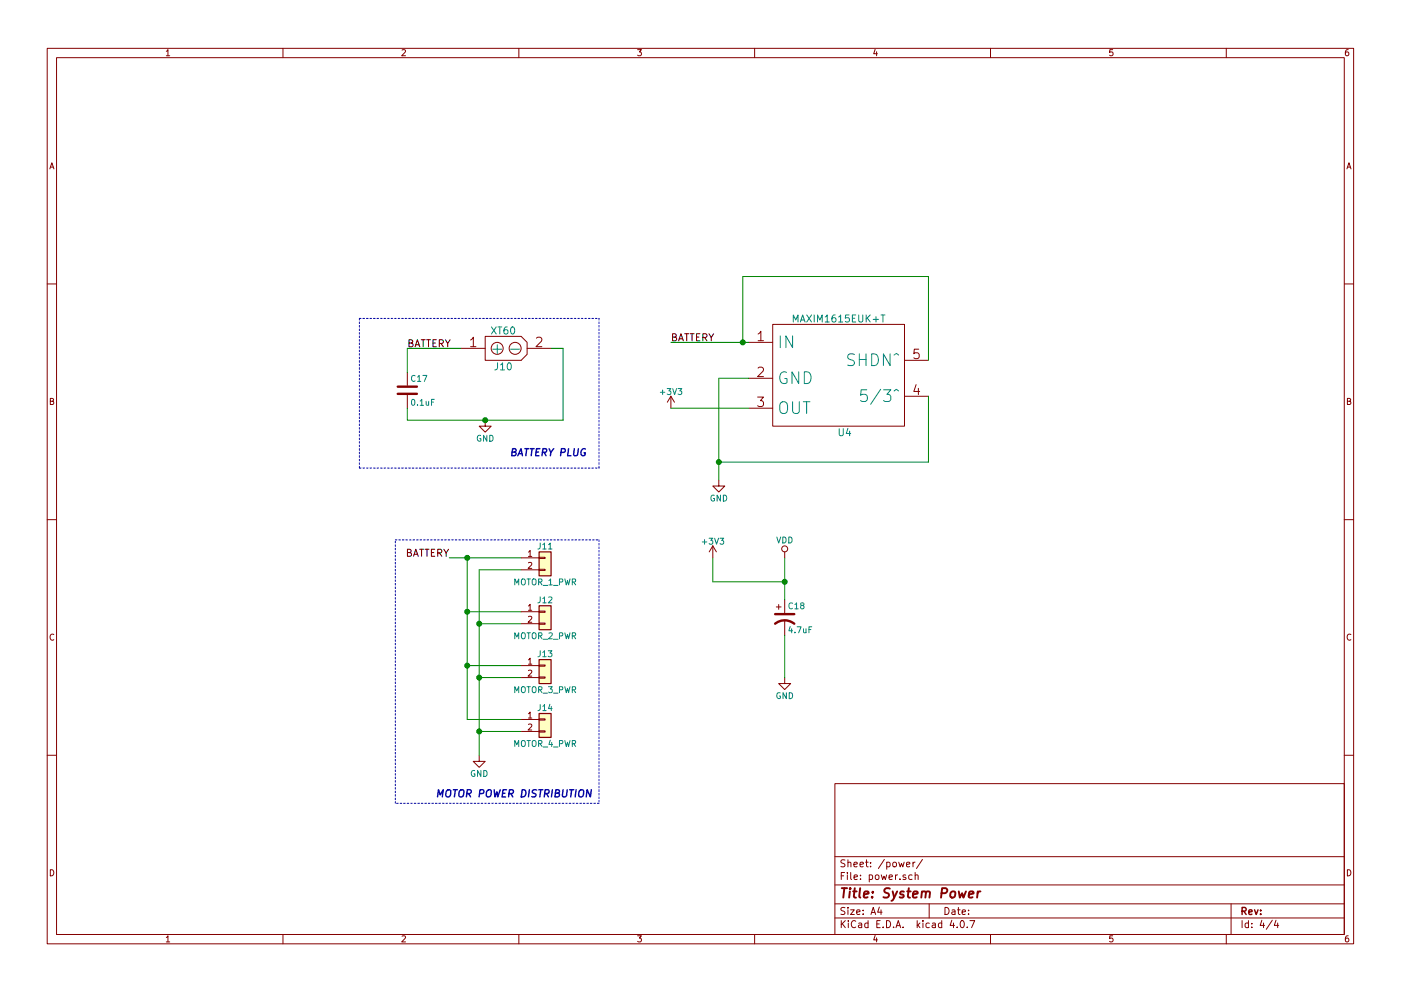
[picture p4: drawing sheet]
<svg xmlns="http://www.w3.org/2000/svg" width="297mm" height="210mm" viewBox="0 0 297 210" stroke-linecap="round" stroke-linejoin="round" font-family="sans-serif">
<g fill="none" stroke="#840000" stroke-width=".21">
<path d="M10 10.3h277v189.9h-277zM12 12.2h273v186.1h-273zM35.3 10.9l.3-.4v1.3M35.3 11.8h.7M60 10.3v1.9M85.2 10.6l.5-.1 .3 .4-.8 .9h.8M110 10.3v1.9M135.2 10.5h.8l-.4 .5 .3 .1 .1 .2-.1 .4-.2 .1-.5-.1M160 10.3v1.9M185.5 10.5l-.3 .9h.8M185.9 11v.8M210 10.3v1.9"/>
<path d="M235.9 10.5h-.6v.6h.6l.1 .5-.3 .2-.4-.1M260 10.3v1.9M285.9 10.5l-.4 .1-.2 .2-.1 .8 .3 .2 .4-.1 .1-.4-.1-.2-.4-.1-.3 .3M10.6 35.8l.4-1.3 .4 1.3M10.7 35.5h.6M285.6 35.8l.4-1.3 .4 1.3M285.7 35.5h.6M10 60.2h2M86.4 79v2.8M97.8 73.9h5.1M99.8 72.1l.6-.6v2.1M99.8 73.6h1.1"/>
<path d="M102.9 71.4h7.6l1.3 1.2v2.6l-1.3 1.2h-7.6zM111.8 73.9h5M113.7 71.7l.3-.2h.5l.3 .2 .1 .4-.1 .3-1.2 1.2h1.3M158.7 72.6h5.1M160.7 70.9l.6-.6v2M160.7 78.1l.3-.2h.5l.3 .2 .1 .4-.1 .3-1.2 1.1h1.3M160.7 72.3h1.2M163.8 68.8h28v21.6h-28zM191.8 76.4h5M194.8 74.1h-.9l-.1 1 .2-.3 .7 .1 .2 .3-.1 .7-.3 .2h-.5l-.2-.2M285 60.2h2M10.7 85.1h.5l.1-.5-.6-.1v1.3h.5l.2-.4-.3-.3"/>
<path d="M86.4 83.8v2.8M102.9 89.1v1.3h1.2l-1.2 1.3-1.3-1.3h1.3M142.2 84.1l-.7 1.2M142.2 84.1v2.5M142.2 84.1l.8 1.2M158.7 80.3h5.1M158.7 86.6h5.1M160.6 84.2h1.3l-.7 .8a.53 .53 0 0 1 .7 .4v.5l-.2 .3-.8 .1-.3-.2M191.8 84.1h5M194.2 81.6l-.4 1.5h1.2M194.7 82.4v1.3M285.7 85.1h.5l.1-.5-.6-.1v1.3h.5l.2-.4-.3-.3"/>
<path d="M10 110.3h2M110.5 118.4h3.8M112 117.1l.4-.3v1.3M112 119.4l.5-.1 .3 .4-.8 .9h.8M112 118.1h.8M114.3 118.2h1.3v.3h-1.3zM151.1 115.8l-.7 1.3M151.1 115.8v2.6M151.1 115.8l.8 1.3M152.4 101.8v1.3h1.3l-1.3 1.3-1.3-1.3h1.3M166.4 117.1v1.3M285 110.3h2"/>
<path d="M11.4 134.6a.58 .58 0 0 0-.8 .6 .58 .58 0 0 0 .8 .5M110.5 120.9h3.8M110.5 129.8h3.8M110.5 132.3h3.8M112 128.6l.4-.4v1.3M112 130.9l.5-.1 .3 .3-.8 .9h.8M112 140l.4-.4v1.3M112 129.5h.8M114.3 120.8h1.3v.2h-1.3zM114.3 132.2h1.3v.3h-1.3zM114.3 129.7h1.3v.2h-1.3zM164.6 128.8h1"/>
<path d="M165.1 128.3v1M166.4 127.2v2.8M166.4 131.6v3.3M286.4 134.6a.58 .58 0 0 0-.8 .6 .58 .58 0 0 0 .8 .5M110.5 141.2h3.8M110.5 143.8h3.8M110.5 152.6h3.8M110.5 155.2h3.8M112 142.3l.5-.1 .3 .3-.8 1h.8M112 151.4l.4-.3v1.2M112 153.7l.5-.1 .3 .4-.8 .9h.8M112 140.9h.8"/>
<path d="M112 152.3h.8M114.3 143.6h1.3v.3h-1.3zM114.3 141.1h1.3v.2h-1.3zM114.3 155.1h1.3v.2h-1.3zM114.3 152.5h1.3v.3h-1.3zM166.4 143.8v1.2h1.2l-1.2 1.3-1.3-1.3h1.3M10 160.2h2M101.6 160.3v1.2h1.3l-1.3 1.3-1.3-1.3h1.3M177 166.3h108v32h-108zM285 160.2h2M10.7 184.5a.65 .65 0 0 1 .7 .7 .65 .65 0 0 1-.7 .6zM35.3 198.9l.3-.4v1.3"/>
<path d="M35.3 199.8h.7M60 198.3v1.9M85.2 198.6l.5-.1 .3 .4-.8 .9h.8M110 198.3v1.9M135.2 198.5h.8l-.4 .5 .3 .1 .1 .2-.1 .4-.2 .1-.5-.1M160 198.3v1.9M177 194.8h108M177 191.8h108M177 187.8h108M177 181.8h108M178.4 195.3v1.5M178.4 185.8h.5"/>
<path d="M178.6 196l.6 .8M179.1 185.1h-.7v1.5M179.1 192.6l-.5-.1-.3 .3 .1 .3 .7 .4v.4l-.2 .1-.6-.1M179.1 182.5l-.5-.1-.3 .3 .1 .3 .7 .4v.4l-.2 .1-.6-.1M179.2 195.3l-.8 .9M179.7 185.1v.2M179.7 185.6v1M179.8 192.5v.2M179.8 183.1l.2-.2 .4 .1v.9M179.8 182.4v1.5M179.8 193v1M179.9 195.3v.2"/>
<path d="M179.9 195.8v1M180.3 193h.8l-.8 1h.8M180.4 185.1v1.3l.2 .2M181.1 183.4l.7-.1-.1-.3-.4-.1-.2 .2v.7h.6M181.1 186.1l.7-.1-.1-.3-.4-.1-.2 .2 .1 .7h.5M181.4 195.5a.71 .71 0 0 0-1 .5 .71 .71 0 0 0 .8 .8l.2-.1M181.6 193.5l.7-.1v-.3l-.4-.1-.3 .2 .1 .7h.6M182.1 195.9h.6v.9M182.3 183.4l.8-.1-.1-.3-.4-.1-.3 .2 .1 .7h.6M182.4 186.5v.1M182.4 185.7v.1M182.7 196.2l-.7 .3 .2 .3 .5-.1"/>
<path d="M183 193.9v.1M183 193.1v.1M183.5 182.9h.6M183.7 182.4v1.3l.4 .2M184 195.9l-.4-.1-.3 .3 .1 .6 .2 .1 .4-.1M184 195.3v1.5M184.3 185.7l.4-.1 .3 .3-.1 .6h-.6M184.3 185.6v1.5M184.6 183.8v.1M184.6 183v.1M184.7 194l.4-1.5 .5 1.5M184.8 193.6h.7"/>
<path d="M185.5 198.5l-.3 .9h.8M185.6 185.7l.3-.1 .4 .1 .1 .6-.2 .2-.3 .1-.3-.1zM185.9 199v.8M185.9 196h.5M186.4 192.5l-.3 1h.9M186.6 195.3h-.7v1.5h.7M186.8 193v1M186.8 185.6l.3 1 .3-.7 .3 .7 .3-1M187.2 196.7v.1M187.5 182.3l-1.3 2M188 195.3a.76 .76 0 0 1 .8 .8 .76 .76 0 0 1-.8 .7zM188 183l.4-.1 .3 .3-.1 .6h-.6"/>
<path d="M188 182.9v1.5M188.5 186.1l.7-.1v-.3l-.5-.1-.2 .2 .1 .7h.6M189.4 183.1l.2-.2 .4 .2 .1 .5-.2 .2-.3 .1-.2-.1zM189.5 196.7v.1M189.9 185.6v1M190 196.8l.4-1.5 .6 1.5M190.1 196.4h.7M190.3 185.6l-.4 .3M190.6 182.9l.3 1 .2-.7 .3 .7 .3-1M190.8 186.5v.1M191.5 196.7v.1M192 185.7l-.3-.1-.3 .2 .1 .2 .5 .2v.3h-.6"/>
<path d="M192.2 183.4l.7-.1v-.3l-.5-.1-.2 .2 .1 .7h.6M193.4 185.7l-.5-.1-.2 .3v.6l.2 .1 .5-.1M193.6 182.9v1M194 182.9l-.4 .3M194 185.7l.2-.1 .4 .1 .1 .9M194 185.1v1.5M194.5 195.3v1.5M194.6 196.3l.4 .5M195 195.8l-.5 .6M195.6 182.3l-1.3 2M195.7 195.3v.2M195.7 195.8v1"/>
<path d="M197 191.8v3M197 195.9l-.4-.1-.3 .3 .1 .6 .2 .1 .4-.1M197.7 195.9h.6v.9M198.3 196.2l-.7 .3 .2 .3 .5-.1M199.7 195.9l-.5-.1-.2 .3v.6l.2 .1 .5-.1M199.7 195.3v1.5M200.4 192.5a.76 .76 0 0 1 .8 .8 .76 .76 0 0 1-.8 .7zM201.8 195.2l-.4 1.1h1M201.9 193.1h.5l.1 .9M202.2 195.8v1M202.5 193.4l-.7 .3 .2 .3 .5-.1M202.9 196.7v.1"/>
<path d="M203 193h.6M203.2 192.5v1.3l.4 .2M203.8 195.4l.1-.1a.8 .8 0 0 1 .6 .8 .8 .8 0 0 1-.6 .7 .97 .97 0 0 1-.1-1.4zM204 193.5l.7-.1-.1-.3-.4-.1-.2 .2 .1 .7h.5M205.1 196.7v.1M205.4 193.9v.1M205.4 193.1v.1M205.6 195.3h1.1l-.7 1.5M210 198.3v1.9M235.9 198.5h-.6v.7l.6-.1 .1 .5-.3 .2-.4-.1M260 198.3v1.9M261 191.8v6.5"/>
<path d="M263.3 195.3v1.5M264.7 195.9l-.4-.1-.3 .3 .1 .6 .2 .1 .4-.1M264.7 195.3v1.5M265.4 196.7v.1M265.4 195.9v.1M267.5 195.2l-.3 1.1h.9M267.9 195.8v1M269.7 195.2l-1.2 2M270.5 195.2l-.3 1.1h.9M270.9 195.8v1M285.7 184.5a.65 .65 0 0 1 .7 .7 .65 .65 0 0 1-.7 .6zM285.9 198.5l-.4 .1-.2 .3-.1 .7 .3 .2 .4-.1 .1-.4-.1-.2-.4-.1-.3 .3"/>
<circle cx="105.4" cy="73.9" r="1.27"/>
<circle cx="109.2" cy="73.9" r="1.27"/>
<circle cx="166.4" cy="116.5" r=".63"/>
</g>
<path d="M263.3 193.3l.8-.1 .1-.2-.1-.3-.2-.2h-.6v1.5M263.7 193.3l.5 .7M264.8 193.5l.7-.1-.1-.3-.4-.1-.2 .2v.7h.6M266 193l.3 1 .4-1M267.3 193.9v.1M267.3 193.1v.1" fill="none" stroke="#840000" stroke-width=".3"/>
<g fill="none" stroke="#840000" stroke-width=".41">
<path d="M178.5 188.4h1.1M179 188.4l-.2 2M180.2 189.1l-.2 1.3M180.3 188.4l-.1 .2 .2-.1-.1-.1-.1 .2M180.9 189.1h.7M181.2 188.4l-.2 1.8 .1 .1 .4 .1M182.4 188.4l-.2 1.8 .2 .2M183.2 189.8l.9-.2v-.4l-.6-.1-.3 .3v.9h.7M184.9 190.3v.1M185.1 189.2l-.1 .2-.1-.1 .2-.1-.1 .2M188.7 188.5l-.8-.1-.3 .2v.6l.8 .4 .1 .5-.4 .3-.8-.1M189.3 189.1l.3 1.3"/>
<path d="M190.2 189.1l-.9 1.8-.3 .2M191.6 189.2l-.4-.1-.4 .4 .3 .3 .4 .1 .1 .3-.1 .1h-.8M192.3 189.1h.8M192.7 188.4l-.2 1.8 .1 .1 .3 .1M193.6 189.8l1-.2-.1-.4h-.7l-.3 1 .3 .2 .6-.1M195.5 189.3l.3-.2 .4 .1v1.2M195.5 189.1l-.2 1.3M196.3 189.4a.52 .52 0 0 1 .8-.2v1.2M199.6 189.5l1-.1a.56 .56 0 0 0 .1-.9l-1-.1-.2 2M201.7 189.3l.3-.2 .5 .2v.8l-.4 .3-.6-.1zM203.3 189.1l.2 1.3 .5-.9 .3 .9 .5-1.3M205.4 189.8l1-.2-.1-.4-.5-.1-.3 .3-.1 .9h.8"/>
<path d="M207.3 189.1l-.1 1.3M207.9 189.1l-.4 .1-.2 .3"/>
</g>
<g fill="none" stroke="#008484" stroke-width=".21">
<path d="M88 79.8a.56 .56 0 0 0-.8 .5 .56 .56 0 0 0 .8 .5M89.7 79.6h.8l-.5 1.3M104.2 69.4l1 1.5M104.5 74.1h1.9M105.2 69.4l-1 1.5M105.4 73.1v1.9M105.5 77l-.1 1.3-.5 .2M105.6 69.4h.8M106 69.4v1.5M106.1 77.4l.5-.4v1.5M106.1 78.5h.9M107.5 69.4h-.4a1.11 1.11 0 0 0-.1 1.4l.4 .1 .2-.2 .1-.5-.3-.3-.4 .1-.2 .2"/>
<path d="M107.7 77.1l.2-.1a.8 .8 0 0 1 .5 .7 .8 .8 0 0 1-.5 .8l-.4-.6zM108.3 74.1h1.9M108.4 69.5l.2-.1a.8 .8 0 0 1 .5 .7 .8 .8 0 0 1-.5 .8l-.3-.6zM165.4 71.3v2.5M166.8 79a1.02 1.02 0 0 0-1.2 .2 1.02 1.02 0 0 0-.3 1.1 .92 .92 0 0 0 .5 1 .92 .92 0 0 0 1.1-.2v-.8h-.5M168 71.3v2.5l-1.4-2.5v2.5M168.2 68.3v-1.5l.5 1.1 .5-1.1v1.5M169.3 78.9v2.5l-1.4-2.5v2.5M169.7 68.3l.5-1.5 .5 1.5M169.8 67.9h.7M170.5 78.9a1.32 1.32 0 0 1 1.5 .8 1.32 1.32 0 0 1-.5 1.6l-1 .1zM171 66.8l1.1 1.5"/>
<path d="M172.1 66.8l-1.1 1.5M172.6 66.8v1.5M173.3 68.3v-1.5l.5 1.1 .5-1.1v1.5M175 67.3l.4-.5v1.5M175 68.3h.8M177.1 66.8l-.4 .1a1.11 1.11 0 0 0-.2 1.3l.5 .1 .2-.1v-.5l-.2-.3-.5 .1-.1 .2M177.8 67.3l.4-.5v1.5M177.8 68.3h.9M180 66.8h-.7l-.1 .7h.7l.2 .2-.1 .5-.2 .1-.6-.1M180.7 67.5h.5M181.2 75.2l-1-.1a.61 .61 0 0 0-.5 .6 .61 .61 0 0 0 .5 .6 .95 .95 0 0 1 1 .6 .64 .64 0 0 1-.5 .7l-1-.1M181.4 66.8h-.7v1.5h.7"/>
<path d="M182.1 66.8v1.2l.2 .3h.4l.2-.3v-1.2M182.2 75.1v2.5M182.2 76.3h1.4M183.6 75.1v2.5M183.6 66.8v1.5M183.8 67.5l.7 .8M184.5 66.8l-.9 .9M184.8 75.1a1.32 1.32 0 0 1 1.4 .8 1.32 1.32 0 0 1-.4 1.6l-1 .1zM185.1 67.8h1.2M185.7 67.2v1.1M186.8 66.8h.8M187.2 66.8v1.5"/>
<path d="M188.7 75.1v2.5l-1.4-2.5v2.5M189.6 75.3l.4-.3 .5 .3M87.4 84.8l.1-.1a.67 .67 0 0 1 .5 .7 .67 .67 0 0 1-.5 .6l-.3-.5zM88.5 80l.4-.4v1.3M88.5 85.9v.1M88.5 80.9h.7M89.1 85.1l.3-.4v1.3M89.1 86h.7M90.3 85.1l.1 .8 .3 .1 .2-.1M90.9 85.1v.9M91.5 85.3h.4M92.1 84.7h-.6v1.3"/>
<path d="M101.9 92.4a.59 .59 0 0 0-.7 .6 .59 .59 0 0 0 .7 .5l.1-.4h-.3M103.2 92.3v1.3l-.7-1.3v1.3M103.8 92.3a.64 .64 0 0 1 .8 .7 .64 .64 0 0 1-.8 .6zM140 83.2h1M140.5 82.7v1M141.5 82.4h.7l-.4 .5 .4 .1v.6l-.2 .1-.5-.1M142.6 82.4l.4 1.3 .5-1.3M143.8 82.4h.8l-.5 .5 .4 .1v.6l-.2 .1-.5-.1M165.4 85.6a.85 .85 0 0 1 1.5 0 1.66 1.66 0 0 1-.5 2.1l-.7-.1a1.99 1.99 0 0 1-.3-2zM168 85.2v2.1l.2 .2a.82 .82 0 0 0 1 .1l.3-.3v-2.1M170.3 85.2h1.4M171 85.2v2.5"/>
<path d="M177.9 91v1.2l.3 .3h.3l.3-.3v-1.2M179.8 90.9l-.4 1.1h1M180.1 91.5v1M183.8 82.7h-1.2l-.1 1.2 .3-.2 .8 .1 .3 .3-.1 .9-.4 .2h-.6l-.3-.2M186.7 82.6l-2.1 3.2M187.3 82.7h1.6l-.9 1a.68 .68 0 0 1 .9 .4v.6l-.3 .4-.9 .1-.4-.2M189.6 83l.4-.4 .5 .4M114.5 115.2v1.1l-.5 .2M115.1 115.6l.3-.4v1.3M115.1 116.5h.7M116.3 115.6l.4-.4v1.3M116.3 116.5h.7"/>
<path d="M148.9 115h1M149.4 114.5v1M150.3 114.2h.8l-.4 .5 .4 .1v.5l-.2 .2-.6-.2M151.4 105.1a.59 .59 0 0 0-.7 .6 .59 .59 0 0 0 .7 .5l.1-.4h-.2M151.5 114.2l.4 1.3 .4-1.3M152.7 114.2h.7l-.4 .5 .4 .1v.5l-.2 .2-.5-.2M152.8 105v1.3l-.8-1.3v1.3M153.4 105a.64 .64 0 0 1 .7 .7 .64 .64 0 0 1-.7 .6zM164.7 113.9l.4 1.3 .4-1.3M166 113.9a.64 .64 0 0 1 .7 .7 .64 .64 0 0 1-.7 .6zM167.2 113.9a.64 .64 0 0 1 .8 .7 .64 .64 0 0 1-.8 .6zM109.1 124.1v-1.3l.5 .9 .4-.9v1.3"/>
<path d="M109.1 135.5v-1.2l.5 .8 .4-.8v1.2M110.6 123l.2-.2 .4 .1 .2 .8a.42 .42 0 0 1-.2 .3 .42 .42 0 0 1-.5 0l-.2-.3zM110.6 134.4l.2-.1h.4l.2 .8a.42 .42 0 0 1-.2 .4 .42 .42 0 0 1-.5 0l-.2-.4zM111.7 122.8h.7M111.7 134.3h.7M112.1 122.8v1.3M112.1 134.3v1.2M112.9 123l.2-.2 .4 .1 .2 .8a.42 .42 0 0 1-.3 .3 .42 .42 0 0 1-.4 0l-.2-.3zM112.9 134.4l.2-.1h.4l.2 .8a.42 .42 0 0 1-.3 .4 .42 .42 0 0 1-.4 0l-.2-.4zM114.2 123.5l.6-.1 .1-.5-.7-.1v1.3M114.2 134.9l.6-.1 .1-.4-.7-.1v1.2M114.5 123.5l.4 .6"/>
<path d="M114.5 134.9l.4 .6M114.5 126.6v1.1l-.5 .2M114.5 138.1v1l-.5 .2M115.1 127l.3-.4v1.3M115.1 138.4l.3-.3v1.2M115.1 127.9h.7M115.1 139.3h.7M115.2 124.2h.9M115.2 135.6h.9M116.2 138.1h.8l-.4 .5 .4 .1v.5l-.2 .1-.6-.1M116.3 126.7l.5-.1 .2 .4-.8 .9h.8M116.4 123.2l.3-.4v1.3"/>
<path d="M116.4 134.4l.5-.1 .2 .3-.8 .9h.8M116.4 124.1h.7M117.3 124.2h1M117.3 135.6h1M118.6 123.5l.6-.1 .1-.5-.7-.1v1.3M118.6 134.9l.6-.1 .1-.4-.7-.1v1.2M119.8 122.8l.3 1.3 .2-.9 .2 .9 .4-1.3M119.8 134.3l.3 1.2 .2-.9 .2 .9 .4-1.2M121.3 123.5l.6-.1 .1-.5-.7-.1v1.3M121.3 134.9l.6-.1 .1-.4-.7-.1v1.2M121.6 123.5l.4 .6M121.6 134.9l.4 .6"/>
<path d="M167.5 132.9l-.2 .9h.7M167.8 133.4v.9M168 128a.56 .56 0 0 0-.7 .5 .56 .56 0 0 0 .7 .6M168.5 128.3l.4-.4v1.3M168.5 134.1v.2M168.5 129.2h.7M169 133h.8l-.5 1.3M170 128.4l-.3-.2 .1-.2h.6v.3l-.6 .2-.1 .2 .1 .4 .2 .1h.2l.3-.3-.1-.3-.2-.2M170.4 133.4v.8l.3 .1 .2-.2M170.9 133.4v.9M171.5 133.6h.4M172.1 133h-.6v1.3"/>
<path d="M109.1 147v-1.3l.5 .9 .4-.9v1.3M109.1 158.4v-1.3l.5 .9 .4-.9v1.3M110.6 145.9l.2-.2h.4l.2 .8a.42 .42 0 0 1-.2 .4 .42 .42 0 0 1-.5 0l-.2-.4zM110.6 157.3l.2-.2 .4 .1 .2 .8a.42 .42 0 0 1-.2 .3 .42 .42 0 0 1-.5 0l-.2-.3zM111.7 145.7h.7M111.7 157.1h.7M112.1 145.7v1.3M112.1 157.1v1.3M112.9 145.9l.2-.2h.4l.2 .8a.42 .42 0 0 1-.3 .4 .42 .42 0 0 1-.4 0l-.2-.4zM112.9 157.3l.2-.2 .4 .1 .2 .8a.42 .42 0 0 1-.3 .3 .42 .42 0 0 1-.4 0l-.2-.3zM114.2 146.3h.6l.1-.5-.7-.1v1.3M114.2 157.8l.6-.1 .1-.5-.7-.1v1.3"/>
<path d="M114.5 146.3l.4 .7M114.5 157.8l.4 .6M114.5 149.5v1.1l-.5 .2M115.1 149.9l.3-.4v1.3M115.1 150.8h.7M115.2 147.1h.9M115.2 158.5h.9M116.3 145.7h.8l-.4 .5 .3 .1v.5l-.1 .2-.6-.2M116.6 149.4l-.3 .9h.8M116.7 157l-.3 1h.7M116.9 149.9v.9M117 157.5v.9"/>
<path d="M117.3 147.1h1M117.3 158.5h1M118.6 146.3h.6l.1-.5-.7-.1v1.3M118.6 157.8l.6-.1 .1-.5-.7-.1v1.3M119.8 145.7l.3 1.3 .2-1 .2 1 .4-1.3M119.8 157.1l.3 1.3 .2-.9 .2 .9 .4-1.3M121.3 146.3h.6l.1-.5-.7-.1v1.3M121.3 157.8l.6-.1 .1-.5-.7-.1v1.3M121.6 146.3l.4 .7M121.6 157.8l.4 .6M165.4 147a.59 .59 0 0 0-.7 .6 .59 .59 0 0 0 .7 .6l.1-.5h-.3M166.7 147v1.2l-.7-1.2v1.2"/>
<path d="M167.3 147a.64 .64 0 0 1 .8 .6 .64 .64 0 0 1-.8 .6zM100.6 163.5a.59 .59 0 0 0-.7 .6 .59 .59 0 0 0 .7 .6l.1-.5h-.2M102 163.5v1.2l-.8-1.2v1.2M102.6 163.5a.64 .64 0 0 1 .7 .6 .64 .64 0 0 1-.7 .6z"/>
</g>
<g fill="none" stroke="#000" stroke-width=".21">
<path d="M86.7 72.8l.7-.1v-.5l-.2-.1h-.5v1.5h.6l.2-.1 .1-.4-.4-.3M88 73.6l.5-1.5 .5 1.5M88.1 73.1h.7M89.3 72.1h.8M89.7 72.1v1.5M90.4 72.1h.9M90.9 72.1v1.5M91.8 72.8h.5M92.5 72.1h-.7v1.5h.7M93.1 72.9l.8-.1 .1-.2-.1-.4-.2-.1h-.6v1.5M93.5 72.9l.5 .7M94.4 72.1l.5 .8 .5-.8"/>
<path d="M94.9 72.9v.7M142.6 71.5l.7-.1v-.4l-.2-.2h-.5v1.5h.6l.2-.1 .1-.4-.4-.3M143.9 72.3l.5-1.5 .5 1.5M144 71.9h.7M145.2 70.8h.8M145.6 70.8v1.5M146.3 70.8h.9M146.7 70.8v1.5M147.7 71.5h.5M148.4 70.8h-.7v1.5h.7M149 71.6l.7-.1 .2-.2-.1-.3-.2-.2h-.6v1.5M149.4 71.6l.5 .7"/>
<path d="M150.3 70.8l.5 .8 .5-.8M150.8 71.6v.7M86.4 117.2l.7-.1v-.4l-.2-.2h-.5v1.5h.6l.2-.1v-.4l-.3-.3M87.7 118l.5-1.5 .5 1.5M87.8 117.6h.7M89 116.5h.8M89.4 116.5v1.5M90.1 116.5h.9M90.5 116.5v1.5M91.5 117.2h.5M92.2 116.5h-.7v1.5h.7M92.8 117.3l.7-.1 .2-.2-.1-.3-.2-.2h-.6v1.5"/>
<path d="M93.2 117.3l.5 .7M94.1 116.5l.5 .8 .5-.8M94.6 117.3v.7"/>
</g>
<g fill="none" stroke="#0000c2" stroke-width=".3">
<path d="M108.6 95.9l.7-.1 .1-.5-.2-.1h-.5l-.2 1.5 .8-.1 .1-.4-.3-.3M109.8 96.7l.7-1.5 .3 1.5M110 96.3h.7M111.3 95.2h.8M111.7 95.2l-.2 1.5M112.4 95.2h.9M112.8 95.2l-.2 1.5M113.7 95.9h.5M114.5 95.2h-.7l-.2 1.5h.7M115 96l.7-.1 .2-.2v-.4l-.2-.1h-.6l-.2 1.5M115.4 96l.4 .7M116.4 95.2l.4 .8 .6-.8"/>
<path d="M116.8 96l-.1 .7M118.9 96l.8-.1 .1-.2v-.4l-.2-.1h-.6l-.2 1.5M120.5 95.2l-.2 1.5h.8M121.8 95.2l-.2 1.2 .2 .3h.3l.4-.3 .1-1.2M124.1 95.3a.74 .74 0 0 0-.9 .5 .74 .74 0 0 0 .5 .9l.3-.1 .1-.5h-.3M92.8 169.1l.2-1.5 .3 1.1 .7-1.1-.2 1.5M94.7 167.8a.53 .53 0 0 1 .9 0l-.1 .8a.55 .55 0 0 1-.4 .5 .55 .55 0 0 1-.6-.2zM96.1 167.6h.9M96.5 167.6l-.2 1.5M97.5 167.8a.53 .53 0 0 1 .8 0v.8a.55 .55 0 0 1-.4 .5 .55 .55 0 0 1-.6-.2zM99 168.4l.8-.2v-.6h-.7l-.2 1.5M99.4 168.4l.4 .7"/>
<path d="M101.7 168.4l.8-.2v-.6h-.7l-.2 1.5M103.3 167.8a.53 .53 0 0 1 .9 0l-.1 .8a.55 .55 0 0 1-.4 .5 .55 .55 0 0 1-.6-.2zM104.8 167.6l.1 1.5 .5-1.1 .1 1.1 .6-1.5M106.6 168.3h.5M107.4 167.6h-.7l-.2 1.5h.7M107.9 168.4l.9-.2v-.6h-.8l-.2 1.5M108.3 168.4l.4 .7M110.7 167.6a.77 .77 0 0 1 .8 .6 .77 .77 0 0 1-.6 .9h-.4zM112.2 167.6l-.2 1.5M113.8 167.6h-.6l-.2 .1-.1 .4 .6 .3 .1 .4-.3 .3-.6-.1M114.2 167.6h.9M114.7 167.6l-.2 1.5"/>
<path d="M115.5 168.4l.8-.2v-.6h-.7l-.2 1.5M115.9 168.4l.4 .7M117.1 167.6l-.2 1.5M117.8 168.3l.6-.1 .2-.2-.1-.4h-.6l-.2 1.5h.5l.4-.3v-.4l-.3-.1M119.4 167.6l-.2 1.2 .3 .3 .4-.1 .2-.2 .2-1.2M120.8 167.6h.8M121.2 167.6l-.2 1.5M122.1 167.6l-.2 1.5M122.9 167.8a.53 .53 0 0 1 .8 0v.8a.55 .55 0 0 1-.4 .5 .55 .55 0 0 1-.6-.2zM125.4 167.6l-.2 1.5-.7-1.5-.2 1.5"/>
</g>
<path d="M84.3 83.6h4.1M84.3 82h4.1M164.3 132.3a3.3 3.3 0 0 1 4.1 0M164.3 130.3h4.1" fill="none" stroke="#840000" stroke-width=".51"/>
<g fill="#ffffc2" stroke="#ffffc2" stroke-width=".21">
<path d="M114.3 117.1h2.5v5.1h-2.5z"/>
<path d="M114.3 128.5h2.5v5.1h-2.5z"/>
<path d="M114.3 139.9h2.5v5.1h-2.5z"/>
<path d="M114.3 151.4h2.5v5.1h-2.5z"/>
</g>
<path d="M114.3 117.1h2.5v5.1h-2.5zM114.3 128.5h2.5v5.1h-2.5zM114.3 139.9h2.5v5.1h-2.5zM114.3 151.4h2.5v5.1h-2.5z" fill="none" stroke="#840000" stroke-width=".25"/>
<g fill="none" stroke="#008400" stroke-width=".21">
<path d="M97.8 73.9h-11.4v5.1M116.8 73.9h2.6v15.2h-33v-2.5M142.2 72.6h16.5M157.5 72.6v-13.9h39.3v17.7M142.2 86.6h16.5M158.7 80.3h-6.3v21.5M196.8 84.1v13.9h-44.4M95.2 118.4h15.3M99.1 118.4v34.2h11.4M151.1 118.4v5h15.3M166.4 118.4v8.8M99.1 129.8h11.4"/>
<path d="M101.6 132.3h8.9M110.5 120.9h-8.9v39.4M166.4 134.9v8.9M99.1 141.2h11.4M101.6 143.8h8.9M101.6 155.2h8.9"/>
</g>
<g fill="#008400" stroke="#008400" stroke-width=".25">
<circle cx="157.5" cy="72.6" r=".51"/>
<circle cx="152.4" cy="98" r=".51"/>
<circle cx="166.4" cy="123.4" r=".51"/>
<circle cx="99.1" cy="118.4" r=".51"/>
<circle cx="99.1" cy="129.8" r=".51"/>
<circle cx="99.1" cy="141.2" r=".51"/>
<circle cx="101.6" cy="132.3" r=".51"/>
<circle cx="101.6" cy="143.8" r=".51"/>
<circle cx="101.6" cy="155.2" r=".51"/>
<circle cx="102.9" cy="89.1" r=".51"/>
</g>
<path d="M76.2 67.6v31.7M76.2 67.6h50.8M127 67.6v31.7M76.2 99.3h50.8M83.8 114.5h43.2M127 114.5v55.9M83.8 170.4v-55.9M127 170.4h-43.2" fill="none" stroke="#0000c2" stroke-width=".21" stroke-dasharray=".3 .4"/>
</svg>
